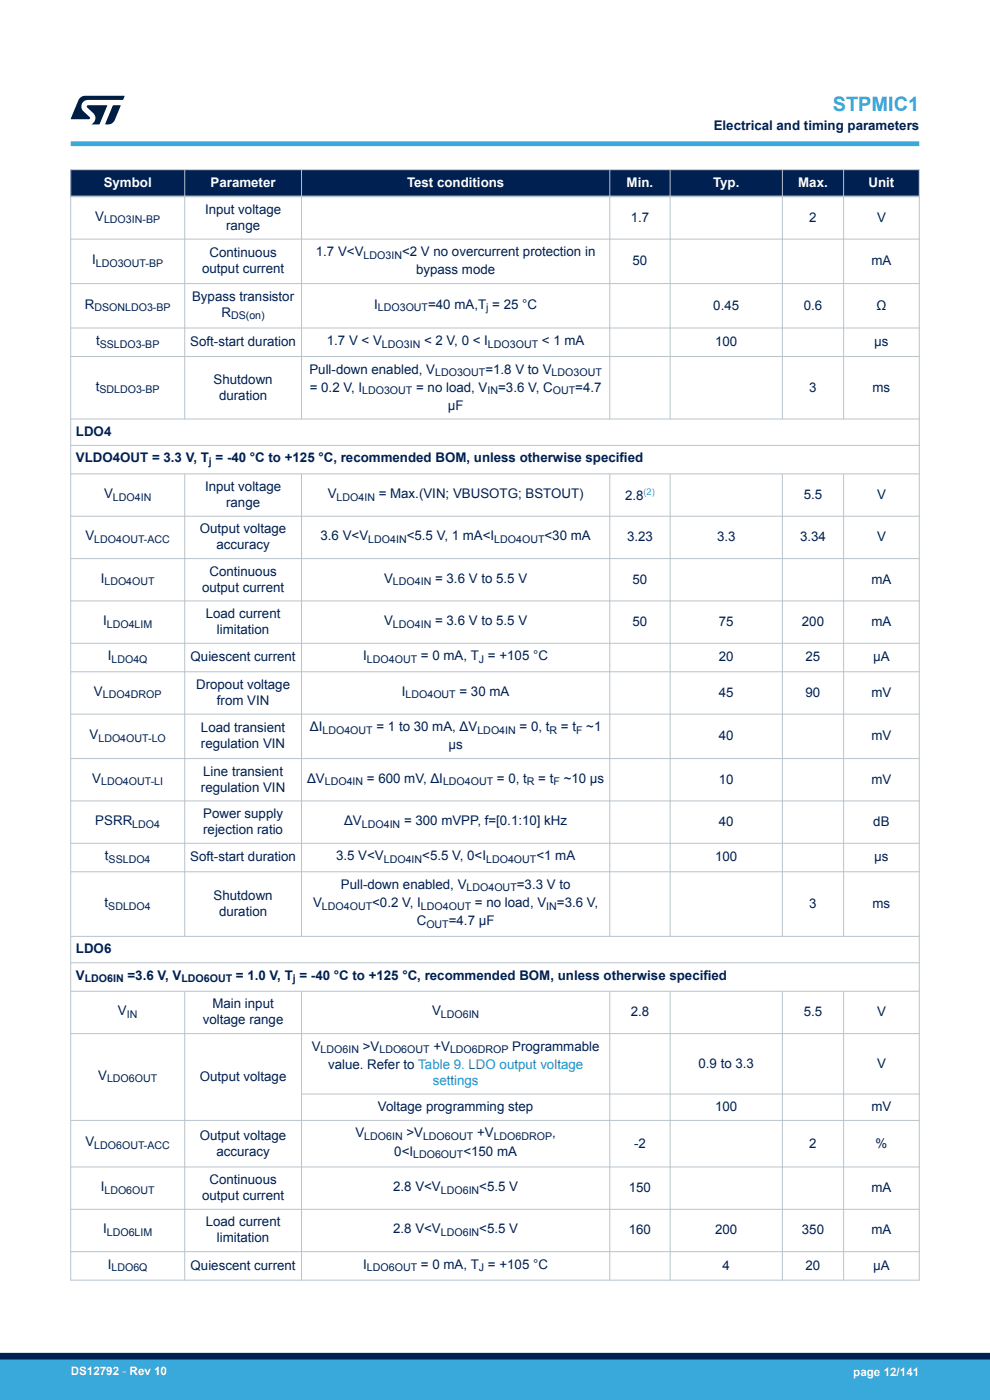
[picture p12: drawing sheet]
<svg xmlns="http://www.w3.org/2000/svg" width="210mm" height="297mm" viewBox="0 0 210 297" stroke-linecap="round" stroke-linejoin="round" font-family="sans-serif">
<defs><g id="words">
<text font-size="4.2" fill="#39a9dc" x="176.7" y="23.5">STPMIC1</text>
<g font-size="2.8" fill="#002052">
<text x="151.4" y="27.5">Electrical and timing parameters</text>
<text x="20.2" y="46.8">V</text>
<text x="43.5" y="45.4">Input voltage</text>
<text x="133.8" y="47">1.7</text>
<text x="171.7" y="47">2</text>
<text x="186" y="47">V</text>
<text x="48" y="48.7">range</text>
<text x="19.5" y="56">I</text>
<text x="42.9" y="57.9">output current</text>
<text x="44.4" y="54.6">Continuous</text>
<text x="67" y="54.3">1.7 V&lt;V</text>
<text x="85.3" y="54.3">&lt;2 V no overcurrent protection in</text>
<text x="88.3" y="58.2">bypass mode</text>
<text x="134.2" y="56.3">50</text>
<text x="184.9" y="56.3">mA</text>
<text x="18" y="65.5">R</text>
<text x="40.8" y="63.8">Bypass transistor</text>
<text x="79.4" y="65.5">I</text>
<text x="90.8" y="65.5">=40 mA,T = 25 °C</text>
<text x="151.3" y="65.7">0.45</text>
<text x="170.5" y="65.7">0.6</text>
<text x="185.9" y="65.7">Ω</text>
<text x="47" y="67.2">R</text>
<text x="20.4" y="73.2">t</text>
<text x="40.4" y="73.4">Soft-start duration</text>
<text x="69.3" y="73.2">1.7 V &lt; V</text>
<text x="90" y="73.2">&lt; 2 V, 0 &lt; I</text>
<text x="115" y="73.2">&lt; 1 mA</text>
<text x="151.7" y="73.4">100</text>
<text x="185.5" y="73.4">µs</text>
<text x="20.3" y="82.8">t</text>
<text x="45.3" y="81.4">Shutdown</text>
<text x="65.6" y="79.2">Pull-down enabled, V</text>
<text x="65.7" y="83.1">= 0.2 V, I</text>
<text x="88.3" y="83.1">= no load, V</text>
<text x="103" y="79.2">=1.8 V to V</text>
<text x="105.7" y="83.1">=3.6 V, C</text>
<text x="122" y="83.1">=4.7</text>
<text x="171.7" y="83.1">3</text>
<text x="185.1" y="83.1">ms</text>
<text x="46.5" y="84.8">duration</text>
<text x="95" y="86.9">µF</text>
<text x="16.1" y="92.5">LDO4</text>
<text x="16.1" y="98.1">VLDO4OUT = 3.3 V, T = -40 °C to +125 °C, recommended BOM, unless otherwise specified</text>
<text x="22.1" y="105.6">V</text>
<text x="43.5" y="104.1">Input voltage</text>
<text x="48" y="107.5">range</text>
<text x="69.5" y="105.6">V</text>
<text x="80.3" y="105.6">= Max.(VIN; VBUSOTG; BSTOUT)</text>
<text x="132.6" y="106">2.8</text>
<text x="170.5" y="105.8">5.5</text>
<text x="186" y="105.8">V</text>
<text x="42.4" y="113.1">Output voltage</text>
<text x="18.1" y="114.6">V</text>
<text x="45.9" y="116.5">accuracy</text>
<text x="68" y="114.6">3.6 V&lt;V</text>
<text x="86.3" y="114.6">&lt;5.5 V, 1 mA&lt;I</text>
<text x="115.5" y="114.6">&lt;30 mA</text>
<text x="133" y="114.8">3.23</text>
<text x="152.1" y="114.8">3.3</text>
<text x="169.7" y="114.8">3.34</text>
<text x="186" y="114.8">V</text>
<text x="21.4" y="123.6">I</text>
<text x="42.9" y="125.5">output current</text>
<text x="44.4" y="122.1">Continuous</text>
<text x="81.5" y="123.6">V</text>
<text x="92.3" y="123.6">= 3.6 V to 5.5 V</text>
<text x="134.2" y="123.8">50</text>
<text x="184.9" y="123.8">mA</text>
<text x="43.7" y="131.1">Load current</text>
<text x="21.9" y="132.6">I</text>
<text x="46" y="134.5">limitation</text>
<text x="81.5" y="132.6">V</text>
<text x="92.3" y="132.6">= 3.6 V to 5.5 V</text>
<text x="134.2" y="132.8">50</text>
<text x="152.5" y="132.8">75</text>
<text x="170.1" y="132.8">200</text>
<text x="184.9" y="132.8">mA</text>
<text x="22.9" y="140.1">I</text>
<text x="40.4" y="140.3">Quiescent current</text>
<text x="77.1" y="140.1">I</text>
<text x="89.3" y="140.1">= 0 mA, T = +105 °C</text>
<text x="152.5" y="140.3">20</text>
<text x="170.9" y="140.3">25</text>
<text x="185.2" y="140.3">µA</text>
<text x="19.9" y="147.6">V</text>
<text x="41.6" y="146.1">Dropout voltage</text>
<text x="46" y="149.5">from VIN</text>
<text x="85.2" y="147.6">I</text>
<text x="97.5" y="147.6">= 30 mA</text>
<text x="152.5" y="147.8">45</text>
<text x="170.9" y="147.8">90</text>
<text x="184.9" y="147.8">mV</text>
<text x="42.6" y="155.3">Load transient</text>
<text x="65.7" y="155.1">ΔI</text>
<text x="79.9" y="155.1">= 1 to 30 mA, ΔV</text>
<text x="110.2" y="155.1">= 0, t</text>
<text x="119" y="155.1">= t</text>
<text x="124.4" y="155.1">~1</text>
<text x="19" y="156.8">V</text>
<text x="42.6" y="158.7">regulation VIN</text>
<text x="95.1" y="158.9">µs</text>
<text x="152.5" y="157">40</text>
<text x="184.9" y="157">mV</text>
<text x="19.6" y="166">V</text>
<text x="42.6" y="167.9">regulation VIN</text>
<text x="43.1" y="164.5">Line transient</text>
<text x="65.1" y="166">ΔV</text>
<text x="77.8" y="166">= 600 mV, ΔI</text>
<text x="105.4" y="166">= 0, t</text>
<text x="114.2" y="166">= t</text>
<text x="119.6" y="166">~10 μs</text>
<text x="152.5" y="166.2">10</text>
<text x="184.9" y="166.2">mV</text>
<text x="43.1" y="173.5">Power supply</text>
<text x="20.2" y="175">PSRR</text>
<text x="43.1" y="176.9">rejection ratio</text>
<text x="73" y="175">ΔV</text>
<text x="85.7" y="175">= 300 mVPP, f=[0.1:10] kHz</text>
<text x="152.5" y="175.2">40</text>
<text x="185.2" y="175.2">dB</text>
<text x="22.2" y="182.5">t</text>
<text x="40.4" y="182.7">Soft-start duration</text>
<text x="71.3" y="182.5">3.5 V&lt;V</text>
<text x="89.6" y="182.5">&lt;5.5 V, 0&lt;I</text>
<text x="113.8" y="182.5">&lt;1 mA</text>
<text x="151.7" y="182.7">100</text>
<text x="185.5" y="182.7">µs</text>
<text x="45.3" y="190.9">Shutdown</text>
<text x="72.3" y="188.6">Pull-down enabled, V</text>
<text x="109.6" y="188.6">=3.3 V to</text>
<text x="22.2" y="192.4">t</text>
<text x="46.5" y="194.3">duration</text>
<text x="66.4" y="192.4">V</text>
<text x="79" y="192.4">&lt;0.2 V, I</text>
<text x="88.4" y="196.2">C</text>
<text x="95.2" y="196.2">=4.7 µF</text>
<text x="100.7" y="192.4">= no load, V</text>
<text x="118.1" y="192.4">=3.6 V,</text>
<text x="171.7" y="192.6">3</text>
<text x="185.1" y="192.6">ms</text>
<text x="16.1" y="202.3">LDO6</text>
<text x="16.1" y="207.9">V</text>
<text x="27.1" y="207.9">=3.6 V, V</text>
<text x="50.1" y="207.9">= 1.0 V, T = -40 °C to +125 °C, recommended BOM, unless otherwise specified</text>
<text x="25" y="215.4">V</text>
<text x="45.1" y="213.9">Main input</text>
<text x="91.6" y="215.4">V</text>
<text x="133.8" y="215.6">2.8</text>
<text x="170.5" y="215.6">5.5</text>
<text x="186" y="215.6">V</text>
<text x="43" y="217.3">voltage range</text>
<text x="66.1" y="222.9">V</text>
<text x="69.6" y="226.7">value. Refer to Table 9. LDO output voltage</text>
<text x="77" y="222.9">&gt;V</text>
<text x="91.9" y="222.9">+V</text>
<text x="108.7" y="222.9">Programmable</text>
<text x="148.2" y="226.5">0.9 to 3.3</text>
<text x="186" y="226.5">V</text>
<text x="20.8" y="229.1">V</text>
<text x="42.4" y="229.3">Output voltage</text>
<text x="80.2" y="235.7">Voltage programming step</text>
<text x="151.7" y="235.7">100</text>
<text x="184.9" y="235.7">mV</text>
<text x="18.1" y="243.2">V</text>
<text x="42.4" y="241.7">Output voltage</text>
<text x="45.9" y="245.1">accuracy</text>
<text x="75.4" y="241.3">V</text>
<text x="83.6" y="245.1">0&lt;I</text>
<text x="86.2" y="241.3">&gt;V</text>
<text x="98.3" y="245.1">&lt;150 mA</text>
<text x="101.2" y="241.3">+V</text>
<text x="117.1" y="241.3">,</text>
<text x="134.5" y="243.4">-2</text>
<text x="171.7" y="243.4">2</text>
<text x="185.7" y="243.4">%</text>
<text x="44.4" y="251.2">Continuous</text>
<text x="21.4" y="252.6">I</text>
<text x="42.9" y="254.6">output current</text>
<text x="83.4" y="252.6">2.8 V&lt;V</text>
<text x="101.7" y="252.6">&lt;5.5 V</text>
<text x="133.4" y="252.9">150</text>
<text x="184.9" y="252.9">mA</text>
<text x="21.9" y="261.6">I</text>
<text x="43.7" y="260.2">Load current</text>
<text x="46" y="263.5">limitation</text>
<text x="83.4" y="261.6">2.8 V&lt;V</text>
<text x="101.7" y="261.6">&lt;5.5 V</text>
<text x="133.4" y="261.9">160</text>
<text x="151.7" y="261.9">200</text>
<text x="170.1" y="261.9">350</text>
<text x="184.9" y="261.9">mA</text>
<text x="22.9" y="269.1">I</text>
<text x="40.4" y="269.4">Quiescent current</text>
<text x="77.1" y="269.1">I</text>
<text x="89.3" y="269.1">= 0 mA, T = +105 °C</text>
<text x="153.3" y="269.4">4</text>
<text x="170.9" y="269.4">20</text>
<text x="185.2" y="269.4">µA</text>
</g>
<g font-size="2.8" fill="#fff">
<text x="22" y="39.6">Symbol</text>
<text x="44.7" y="39.6">Parameter</text>
<text x="86.3" y="39.6">Test conditions</text>
<text x="132.9" y="39.6">Min.</text>
<text x="151.3" y="39.6">Typ.</text>
<text x="169.3" y="39.6">Max.</text>
<text x="184.2" y="39.6">Unit</text>
</g>
<text font-size="2.8" fill="#1f81af" x="91.8" y="230.1">settings</text>
<g font-size="2.5" fill="#fff">
<text x="15" y="291.6">DS12792 - Rev 10</text>
<text x="181" y="291.9">page 12/141</text>
</g>
<g font-size="2.3" fill="#002052">
<text x="22.1" y="47.4">LDO3IN-BP</text>
<text x="20.3" y="56.6">LDO3OUT-BP</text>
<text x="77.1" y="54.9">LDO3IN</text>
<text x="20" y="66">DSONLDO3-BP</text>
<text x="49" y="67.7">DS(on)</text>
<text x="80.2" y="66">LDO3OUT</text>
<text x="103.1" y="66">j</text>
<text x="21.1" y="73.8">SSLDO3-BP</text>
<text x="81" y="73.8">LDO3IN</text>
<text x="103.5" y="73.8">LDO3OUT</text>
<text x="21.1" y="83.4">SDLDO3-BP</text>
<text x="76.8" y="83.6">LDO3OUT</text>
<text x="92.3" y="79.8">LDO3OUT</text>
<text x="103.4" y="83.6">IN</text>
<text x="117" y="79.8">LDO3OUT</text>
<text x="117.3" y="83.6">OUT</text>
<text x="44.3" y="98.7">j</text>
<text x="24" y="106.2">LDO4IN</text>
<text x="71.4" y="106.2">LDO4IN</text>
<text x="20" y="115.2">LDO4OUT-ACC</text>
<text x="78.1" y="115.2">LDO4IN</text>
<text x="104.8" y="115.2">LDO4OUT</text>
<text x="22.2" y="124.1">LDO4OUT</text>
<text x="83.4" y="124.1">LDO4IN</text>
<text x="22.7" y="133.1">LDO4LIM</text>
<text x="83.4" y="133.1">LDO4IN</text>
<text x="23.7" y="140.6">LDO4Q</text>
<text x="77.8" y="140.6">LDO4OUT</text>
<text x="101.6" y="140.6">J</text>
<text x="21.8" y="148.2">LDO4DROP</text>
<text x="86" y="148.2">LDO4OUT</text>
<text x="68.4" y="155.7">LDO4OUT</text>
<text x="101.3" y="155.7">LDO4IN</text>
<text x="116.6" y="155.7">R</text>
<text x="122.2" y="155.7">F</text>
<text x="20.9" y="157.4">LDO4OUT-LO</text>
<text x="21.4" y="166.6">LDO4OUT-LI</text>
<text x="68.9" y="166.6">LDO4IN</text>
<text x="94" y="166.6">LDO4OUT</text>
<text x="111.8" y="166.6">R</text>
<text x="117.4" y="166.6">F</text>
<text x="28.1" y="175.6">LDO4</text>
<text x="76.8" y="175.6">LDO4IN</text>
<text x="23" y="183.1">SSLDO4</text>
<text x="81.4" y="183.1">LDO4IN</text>
<text x="103.1" y="183.1">LDO4OUT</text>
<text x="99" y="189.1">LDO4OUT</text>
<text x="23" y="192.9">SDLDO4</text>
<text x="68.3" y="192.9">LDO4OUT</text>
<text x="89.3" y="192.9">LDO4OUT</text>
<text x="90.4" y="196.8">OUT</text>
<text x="115.9" y="192.9">IN</text>
<text x="18" y="208.4">LDO6IN</text>
<text x="38.5" y="208.4">LDO6OUT</text>
<text x="62.1" y="208.4">j</text>
<text x="26.9" y="215.9">IN</text>
<text x="93.5" y="215.9">LDO6IN</text>
<text x="68" y="223.5">LDO6IN</text>
<text x="80.5" y="223.5">LDO6OUT</text>
<text x="95.5" y="223.5">LDO6DROP</text>
<text x="22.7" y="229.6">LDO6OUT</text>
<text x="20" y="243.8">LDO6OUT-ACC</text>
<text x="77.3" y="241.9">LDO6IN</text>
<text x="87.6" y="245.7">LDO6OUT</text>
<text x="89.7" y="241.9">LDO6OUT</text>
<text x="104.7" y="241.9">LDO6DROP</text>
<text x="22.2" y="253.2">LDO6OUT</text>
<text x="93.5" y="253.2">LDO6IN</text>
<text x="22.7" y="262.2">LDO6LIM</text>
<text x="93.5" y="262.2">LDO6IN</text>
<text x="23.7" y="269.7">LDO6Q</text>
<text x="77.8" y="269.7">LDO6OUT</text>
<text x="101.6" y="269.7">J</text>
</g>
<text font-size="2" fill="#39a9dc" x="136.5" y="105">(2)</text>
</g></defs>
<g fill="#002052">
<path d="M15 36h180v5.7h-180z" fill-rule="evenodd"/>
<path d="M15 36h180v5.7h-180z" fill-rule="evenodd"/>
</g>
<g fill="none" stroke="#b9c4ca" stroke-width=".21">
<path d="M14.9 36h180.2M15 35.9v235.8M39.2 35.9v53.1M64 35.9v53.1M129.3 35.9v53.1M142.2 35.9v53.1M166 35.9v53.1M178.9 35.9v53.1M195 35.9v235.8M14.9 50.7h180.2M14.9 60.2h180.2M14.9 69.6h180.2"/>
<path d="M14.9 75.6h180.2M14.9 88.9h180.2M14.9 94.5h180.2M14.9 100.5h180.2M14.9 109.5h180.2M14.9 118.5h180.2M39.2 100.5v98.3M64 100.5v98.3M129.3 100.5v98.3M142.2 100.5v98.3M166 100.5v98.3M178.9 100.5v98.3"/>
<path d="M14.9 127.5h180.2M14.9 136.5h180.2M14.9 142.5h180.2M14.9 151.5h180.2M14.9 160.9h180.2M14.9 169.9h180.2M14.9 178.9h180.2M14.9 184.9h180.2M14.9 198.6h180.2M14.9 204.2h180.2M14.9 210.3h180.2M14.9 219.3h180.2"/>
<path d="M39.2 210.3v61.4M64 210.3v61.4M129.3 210.3v61.4M142.2 210.3v61.4M166 210.3v61.4M178.9 210.3v61.4M14.9 237.7h180.2M64 232.1h131.1M14.9 247.6h180.2M14.9 256.5h180.2M14.9 265.5h180.2M14.9 271.6h180.2"/>
</g>
<path d="M14.9 41.7h180.2" fill="none" stroke="#b9c4ca" stroke-width=".35"/>
<path d="M15 30.5h180" fill="none" stroke="#39a9dc" stroke-width="1"/>
<g fill="#001e41">
<path d="M17.1 20.7l.9-.4 8.4 .1-.3 .8h-7.4a1.4 1.4 0 0 0-1.3 .8 1.4 1.4 0 0 0 .2 1.5l1.4 1.3v.4l-4 .1 1.6-4.1z"/>
<path d="M24 22.4h1.6l-1.3 3.1a1.54 1.54 0 0 1-1.4 .9l-.6-.1z"/>
<path d="M18.5 22.4h4.2l-1.6 4h-1.7a1.48 1.48 0 0 0 .4-2.4l-1.3-1.2z"/>
</g>
<g fill="#39a9dc">
<path d="M0 288.4h210v8.6h-210z" fill-rule="evenodd"/>
<path d="M-.1 288.4h210.2v4.4h-210.2z" fill-rule="evenodd"/>
</g>
<path d="M0 287.7h210" fill="none" stroke="#002052" stroke-width="1.4"/>
<use href="#words"/>
</svg>
